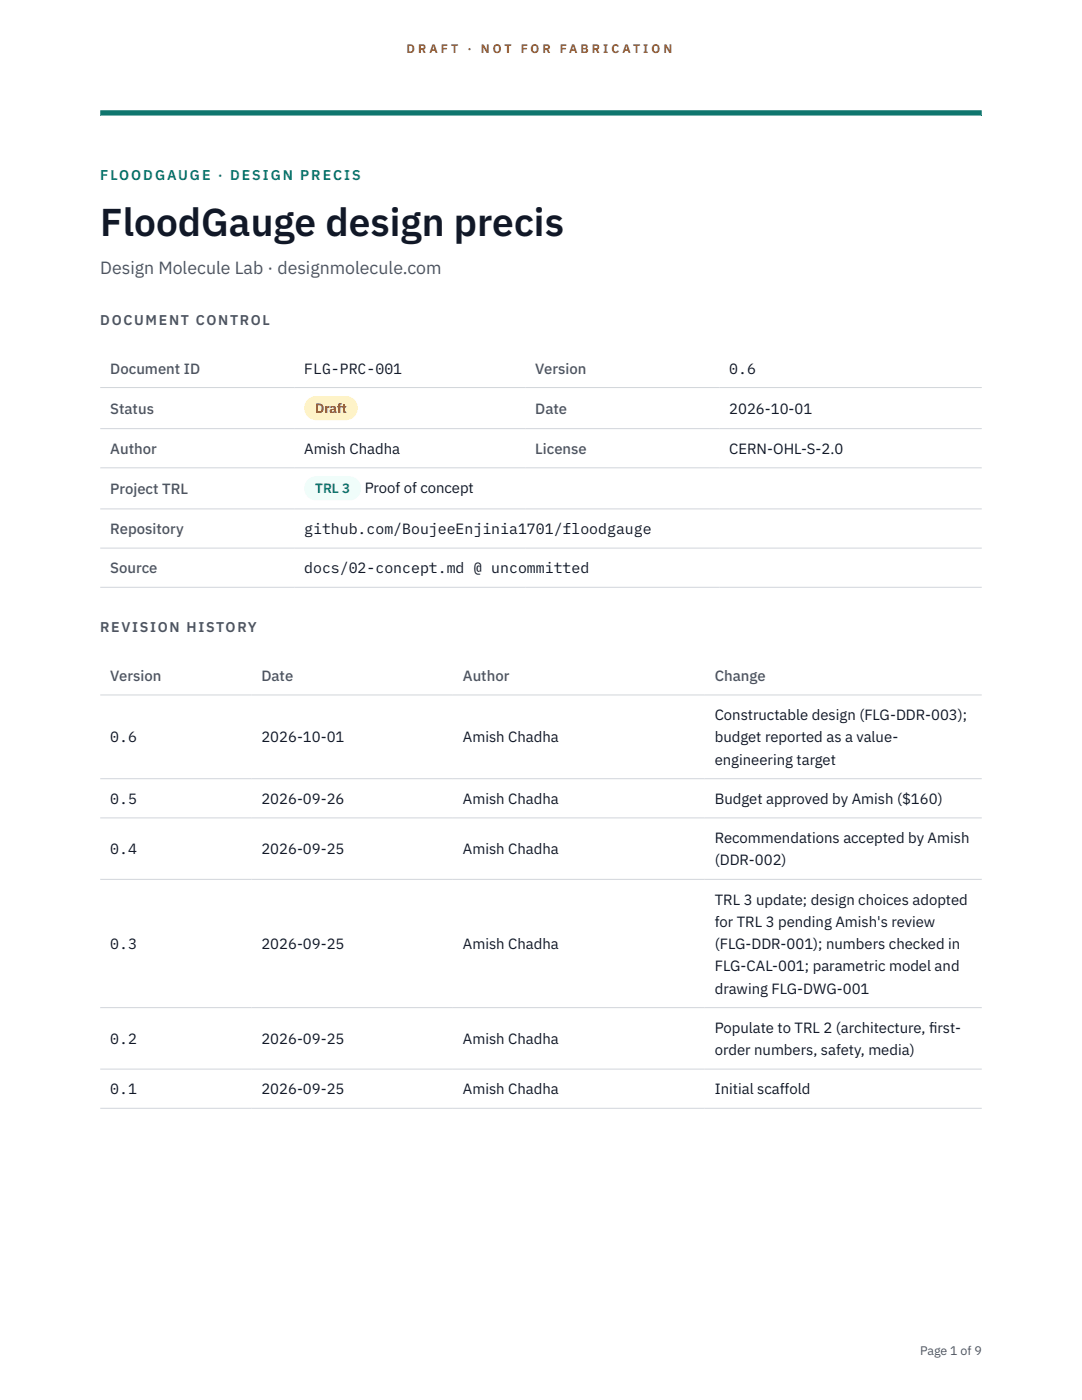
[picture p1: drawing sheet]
<svg xmlns="http://www.w3.org/2000/svg" width="216mm" height="279mm" viewBox="0 0 216 279" stroke-linecap="round" stroke-linejoin="round" font-family="sans-serif">
<defs><g id="words">
<text font-size="7.8" fill="#111827" x="20" y="47.1">FloodGauge design precis</text>
<text font-size="3.5" fill="#4b5563" x="20" y="54.6">Design Molecule Lab · designmolecule.com</text>
<g font-size="3" fill="#4b5563">
<text x="22" y="74.5">Document ID</text>
<text x="106.8" y="74.5">Version</text>
<text x="22" y="82.6">Status</text>
<text x="106.8" y="82.6">Date</text>
<text x="22" y="90.6">Author</text>
<text x="106.8" y="90.6">License</text>
<text x="22" y="98.6">Project TRL</text>
<text x="22" y="106.6">Repository</text>
<text x="22" y="114.4">Source</text>
<text x="22" y="135.9">Version</text>
<text x="52.2" y="135.9">Date</text>
<text x="92.4" y="135.9">Author</text>
<text x="142.6" y="135.9">Change</text>
</g>
<g font-size="3" fill="#111827">
<text x="60.7" y="74.5">FLG-PRC-001</text>
<text x="145.5" y="74.5">0.6</text>
<text x="145.5" y="82.6">2026-10-01</text>
<text x="60.7" y="90.6">Amish Chadha</text>
<text x="145.5" y="90.6">CERN-OHL-S-2.0</text>
<text x="72.8" y="98.5">Proof of concept</text>
<text x="60.7" y="106.6">github.com/BoujeeEnjinia1701/floodgauge</text>
<text x="60.7" y="114.4">docs/02-concept.md @ uncommitted</text>
<text x="142.6" y="143.7">Constructable design (FLG-DDR-003);</text>
<text x="22" y="148.2">0.6</text>
<text x="52.2" y="148.2">2026-10-01</text>
<text x="92.4" y="148.2">Amish Chadha</text>
<text x="142.6" y="148.2">budget reported as a value-</text>
<text x="142.6" y="152.6">engineering target</text>
<text x="22" y="160.4">0.5</text>
<text x="52.2" y="160.4">2026-09-26</text>
<text x="92.4" y="160.4">Amish Chadha</text>
<text x="142.6" y="160.4">Budget approved by Amish ($160)</text>
<text x="22" y="170.5">0.4</text>
<text x="52.2" y="170.5">2026-09-25</text>
<text x="92.4" y="170.5">Amish Chadha</text>
<text x="142.6" y="168.3">Recommendations accepted by Amish</text>
<text x="142.6" y="172.7">(DDR-002)</text>
<text x="142.6" y="180.5">TRL 3 update; design choices adopted</text>
<text x="142.6" y="185">for TRL 3 pending Amish's review</text>
<text x="22" y="189.4">0.3</text>
<text x="52.2" y="189.4">2026-09-25</text>
<text x="92.4" y="189.4">Amish Chadha</text>
<text x="142.6" y="189.4">(FLG-DDR-001); numbers checked in</text>
<text x="142.6" y="193.9">FLG-CAL-001; parametric model and</text>
<text x="142.6" y="198.3">drawing FLG-DWG-001</text>
<text x="22" y="208.3">0.2</text>
<text x="52.2" y="208.3">2026-09-25</text>
<text x="92.4" y="208.3">Amish Chadha</text>
<text x="142.6" y="206.1">Populate to TRL 2 (architecture, f</text>
<text x="185.4" y="206.1">irst-</text>
<text x="142.6" y="210.6">order numbers, safety, media)</text>
<text x="22" y="218.4">0.1</text>
<text x="52.2" y="218.4">2026-09-25</text>
<text x="92.4" y="218.4">Amish Chadha</text>
<text x="142.6" y="218.4">Initial scaffold</text>
</g>
<text font-size="2.8" fill="#0f766e" x="20" y="36">FLOODGAUGE · DESIGN PRECIS</text>
<g font-size="2.8" fill="#4b5563">
<text x="20" y="64.8">DOCUMENT CONTROL</text>
<text x="20" y="126.2">REVISION HISTORY</text>
</g>
<text font-size="2.7" fill="#92400e" x="62.9" y="82.5">Draft</text>
<text font-size="2.7" fill="#0f766e" x="62.9" y="98.5">TRL 3</text>
<g font-size="2.5" fill="#b45309">
<text x="81.1" y="10.5">D R A F T</text>
<text x="93.3" y="10.5">·</text>
<text x="95.9" y="10.5">N O T</text>
<text x="103.9" y="10.5">F O R</text>
<text x="111.7" y="10.5">F A B R I C A T I O N</text>
</g>
<text font-size="2.5" fill="#4b5563" x="183.6" y="270.3">Page 1 of 9</text>
</g></defs>
<path d="M20 23.1h175.9zM20 22h175.9v1.1h-175.9z" fill-rule="evenodd" fill="#0f766e"/>
<g fill="none" stroke="#d1d5db" stroke-width=".2">
<path d="M20 77.3h175.9M20 85.5h175.9M20 93.4h175.9M20 101.6h175.9M20 109.4h175.9M20 117.2h175.9M20 138.7h175.9M20 155.4h175.9M20 163.2h175.9M20 175.5h175.9M20 201.1h175.9M20 213.4h175.9"/>
<path d="M20 221.2h175.9"/>
</g>
<path d="M60.7 79h10.7v4.9h-10.7z" fill="#fef3c7"/>
<path d="M60.7 95.1h11.4v4.8h-11.4z" fill="#f0fdfa"/>
<use href="#words"/>
</svg>
